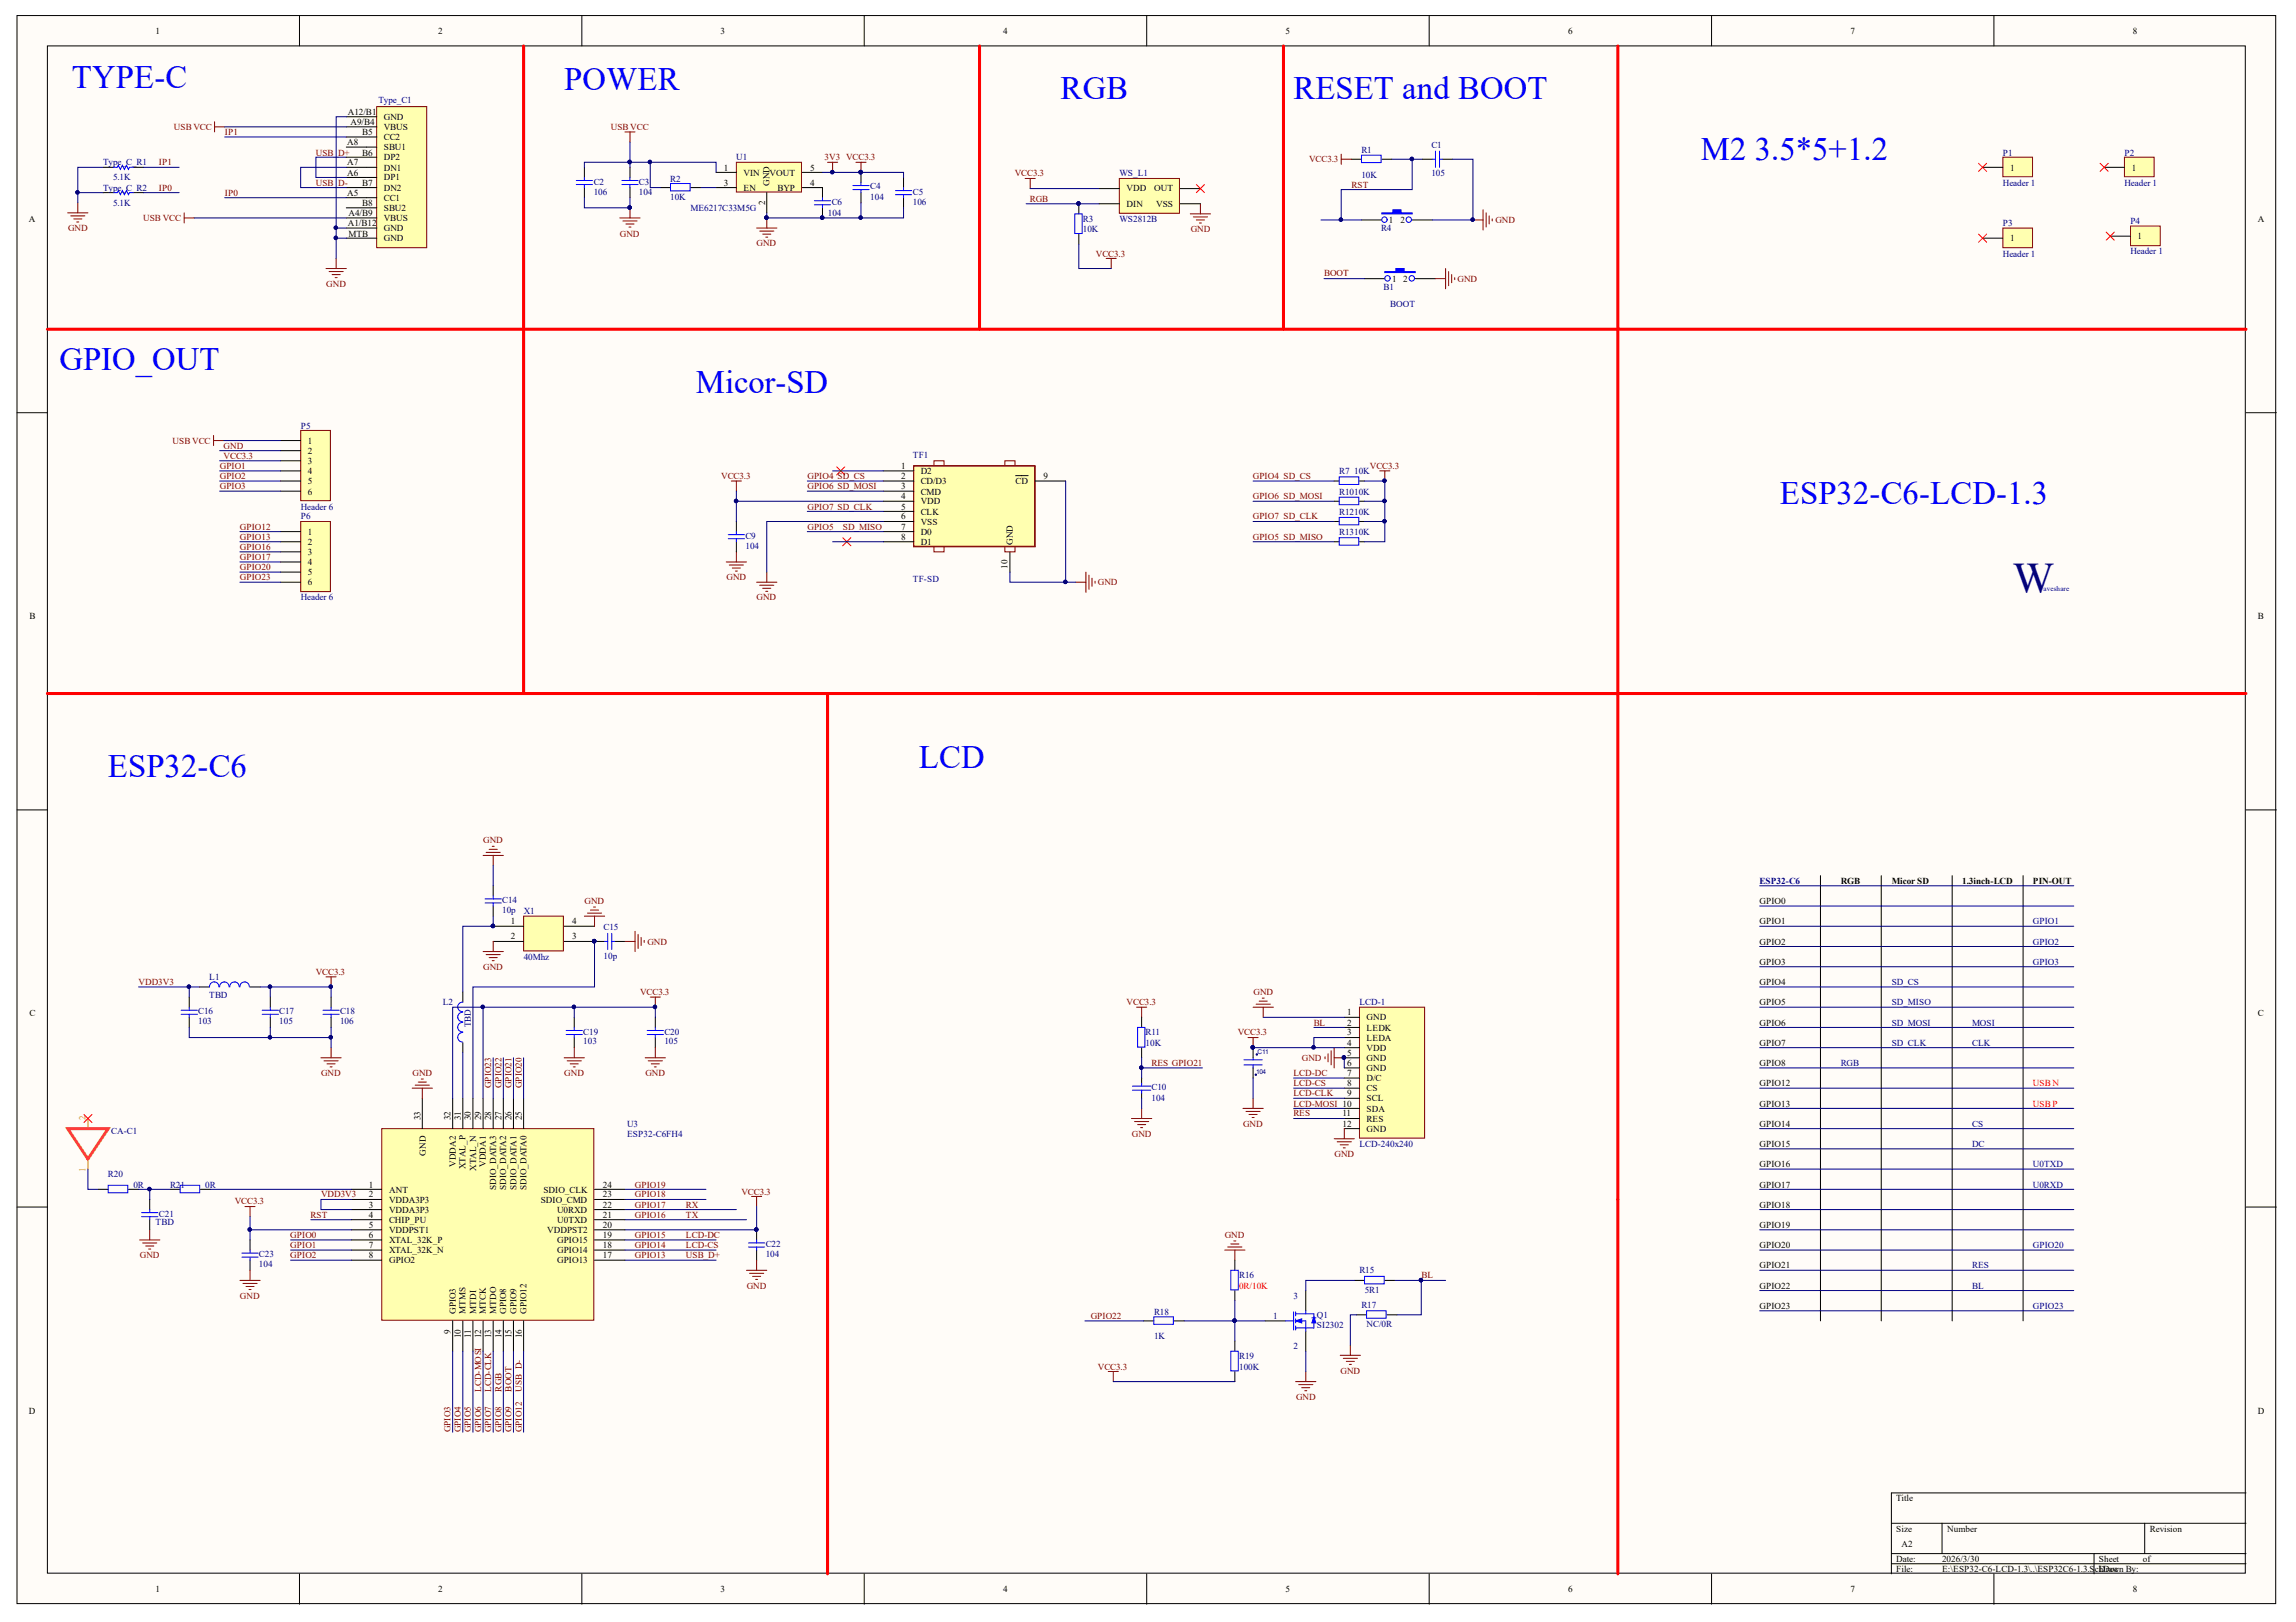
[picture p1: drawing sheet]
<svg xmlns="http://www.w3.org/2000/svg" width="297mm" height="210mm" viewBox="0 0 297 210" stroke-linecap="round" stroke-linejoin="round" font-family="sans-serif">
<defs><g id="words">
<text font-size="5.7" fill="#000080" x="260.4" y="76.8">W</text>
<g font-size="4.2" fill="#00f">
<text x="9.3" y="11.3">TYPE-C</text>
<text x="73" y="11.6">POWER</text>
<text x="137.2" y="12.9">RGB</text>
<text x="167.3" y="12.9">RESET and BOOT</text>
<text x="220" y="20.7">M2 3.5*5+1.2</text>
<text x="7.7" y="47.9">GPIO_OUT</text>
<text x="90" y="50.9">Micor-SD</text>
<text x="230.3" y="65.3">ESP32-C6-LCD-1.3</text>
<text x="14" y="100.6">ESP32-C6</text>
<text x="118.9" y="99.3">LCD</text>
</g>
<g font-size="1.2">
<text x="20.1" y="4.4">1</text>
<text x="56.7" y="4.4">2</text>
<text x="93.2" y="4.4">3</text>
<text x="129.8" y="4.4">4</text>
<text x="166.3" y="4.4">5</text>
<text x="202.9" y="4.4">6</text>
<text x="239.4" y="4.4">7</text>
<text x="276" y="4.4">8</text>
<text x="45" y="14.9">A12/B1</text>
<text x="45.3" y="16.2">A9/B4</text>
<text x="46.9" y="17.5">B5</text>
<text x="49.7" y="15.5">GND</text>
<text x="49.7" y="16.8">VBUS</text>
<text x="44.9" y="22.7">A6</text>
<text x="44.9" y="21.4">A7</text>
<text x="44.9" y="18.8">A8</text>
<text x="46.9" y="20.1">B6</text>
<text x="49.7" y="23.3">DP1</text>
<text x="49.7" y="22.1">DN1</text>
<text x="49.7" y="19.4">SBU1</text>
<text x="49.7" y="18.1">CC2</text>
<text x="49.7" y="20.7">DP2</text>
<text x="93.6" y="22.1">1</text>
<text x="96.2" y="22.7">VIN</text>
<text x="99.6" y="22.7">VOUT</text>
<text x="104.8" y="22.1">5</text>
<text x="260" y="22.1">1</text>
<text x="275.8" y="22.1">1</text>
<text x="3.7" y="28.7">A</text>
<text x="44.9" y="25.4">A5</text>
<text x="45" y="29.3">A1/B12</text>
<text x="45.1" y="28">A4/B9</text>
<text x="46.9" y="24">B7</text>
<text x="46.9" y="26.6">B8</text>
<text x="49.7" y="29.9">GND</text>
<text x="49.7" y="28.6">VBUS</text>
<text x="49.7" y="26">CC1</text>
<text x="49.7" y="24.7">DN2</text>
<text x="49.7" y="27.3">SBU2</text>
<text x="93.6" y="24">3</text>
<text x="96.2" y="24.7">EN</text>
<text x="99" y="26.5" transform="rotate(-90 99 26.5)">2</text>
<text x="99.6" y="24" transform="rotate(-90 99.6 24)">GND</text>
<text x="100.6" y="24.7">BYP</text>
<text x="104.8" y="24">4</text>
<text x="145.8" y="24.8">VDD</text>
<text x="145.8" y="26.8">DIN</text>
<text x="149.3" y="24.8">OUT</text>
<text x="149.6" y="26.8">VSS</text>
<text x="179.7" y="28.8">1</text>
<text x="181.2" y="28.8">2</text>
<text x="292.1" y="28.7">A</text>
<text x="45.1" y="30.6">MTB</text>
<text x="49.7" y="31.2">GND</text>
<text x="260" y="31.2">1</text>
<text x="276.5" y="30.9">1</text>
<text x="180.1" y="36.4">1</text>
<text x="181.5" y="36.4">2</text>
<text x="39.8" y="57.4">1</text>
<text x="39.8" y="58.8">2</text>
<text x="39.8" y="60">3</text>
<text x="39.8" y="61.4">4</text>
<text x="39.8" y="62.6">5</text>
<text x="39.8" y="64">6</text>
<text x="116.6" y="60.7">1</text>
<text x="116.6" y="62">2</text>
<text x="116.6" y="63.3">3</text>
<text x="116.6" y="64.6">4</text>
<text x="116.6" y="65.9">5</text>
<text x="119.1" y="61.4">D2</text>
<text x="119.1" y="62.6">CD/D3</text>
<text x="119.1" y="64">CMD</text>
<text x="119.1" y="65.3">VDD</text>
<text x="131.4" y="62.6">CD</text>
<text x="135" y="62">9</text>
<text x="39.8" y="69.2">1</text>
<text x="39.8" y="70.5">2</text>
<text x="39.8" y="71.9">3</text>
<text x="116.6" y="67.2">6</text>
<text x="116.6" y="68.6">7</text>
<text x="116.6" y="69.8">8</text>
<text x="119.1" y="66.6">CLK</text>
<text x="119.1" y="67.9">VSS</text>
<text x="119.1" y="69.2">D0</text>
<text x="119.1" y="70.5">D1</text>
<text x="131" y="70.5" transform="rotate(-90 131 70.5)">GND</text>
<text x="39.8" y="73.1">4</text>
<text x="39.8" y="74.5">5</text>
<text x="39.8" y="75.7">6</text>
<text x="130.4" y="73.6" transform="rotate(-90 130.4 73.6)">10</text>
<text x="3.8" y="80.1">B</text>
<text x="292.1" y="80.1">B</text>
<text x="66.1" y="119.6">1</text>
<text x="74" y="119.6">4</text>
<text x="227.6" y="117">GPIO0</text>
<text x="227.6" y="119.6">GPIO1</text>
<text x="238.1" y="114.4">RGB</text>
<text x="244.7" y="114.4">Micor SD</text>
<text x="253.9" y="114.4">1.3inch-LCD</text>
<text x="263" y="114.4">PIN-OUT</text>
<text x="66.1" y="121.6">2</text>
<text x="74" y="121.6">3</text>
<text x="227.6" y="122.2">GPIO2</text>
<text x="227.6" y="124.9">GPIO3</text>
<text x="3.8" y="131.5">C</text>
<text x="174.3" y="131.4">1</text>
<text x="227.6" y="127.5">GPIO4</text>
<text x="227.6" y="130.1">GPIO5</text>
<text x="292.1" y="131.5">C</text>
<text x="174.3" y="132.7">2</text>
<text x="174.3" y="134">3</text>
<text x="174.3" y="135.3">4</text>
<text x="174.3" y="136.6">5</text>
<text x="174.3" y="138">6</text>
<text x="176.8" y="132">GND</text>
<text x="176.8" y="133.4">LEDK</text>
<text x="176.8" y="134.7">LEDA</text>
<text x="176.8" y="136">VDD</text>
<text x="176.8" y="137.3">GND</text>
<text x="227.6" y="132.7">GPIO6</text>
<text x="227.6" y="135.3">GPIO7</text>
<text x="227.6" y="138">GPIO8</text>
<text x="174.3" y="139.2">7</text>
<text x="174.3" y="140.6">8</text>
<text x="174.3" y="141.8">9</text>
<text x="176.8" y="138.6">GND</text>
<text x="176.8" y="139.9">D/C</text>
<text x="176.8" y="141.3">CS</text>
<text x="176.8" y="142.5">SCL</text>
<text x="176.8" y="143.9">SDA</text>
<text x="227.6" y="140.6">GPIO12</text>
<text x="227.6" y="143.2">GPIO13</text>
<text x="54.4" y="145" transform="rotate(-90 54.4 145)">33</text>
<text x="55.1" y="149.5" transform="rotate(-90 55.1 149.5)">GND</text>
<text x="58.3" y="145" transform="rotate(-90 58.3 145)">32</text>
<text x="59.6" y="145" transform="rotate(-90 59.6 145)">31</text>
<text x="60.9" y="145" transform="rotate(-90 60.9 145)">30</text>
<text x="62.3" y="145" transform="rotate(-90 62.3 145)">29</text>
<text x="63.5" y="145" transform="rotate(-90 63.5 145)">28</text>
<text x="64.9" y="145" transform="rotate(-90 64.9 145)">27</text>
<text x="66.2" y="145" transform="rotate(-90 66.2 145)">26</text>
<text x="67.5" y="145" transform="rotate(-90 67.5 145)">25</text>
<text x="173.7" y="144.5">11</text>
<text x="173.7" y="145.8">12</text>
<text x="176.8" y="145.1">RES</text>
<text x="176.8" y="146.5">GND</text>
<text x="227.6" y="148.4">GPIO15</text>
<text x="227.6" y="145.8">GPIO14</text>
<text x="47.7" y="153.7">1</text>
<text x="47.7" y="154.9">2</text>
<text x="50.3" y="154.4">ANT</text>
<text x="50.3" y="155.6">VDDA3P3</text>
<text x="59" y="151" transform="rotate(-90 59 151)">VDDA2</text>
<text x="60.2" y="151.3" transform="rotate(-90 60.2 151.3)">XTAL_P</text>
<text x="61.6" y="151.5" transform="rotate(-90 61.6 151.5)">XTAL_N</text>
<text x="62.9" y="151" transform="rotate(-90 62.9 151)">VDDA1</text>
<text x="64.2" y="154" transform="rotate(-90 64.2 154)">SDIO_DATA3</text>
<text x="65.5" y="154" transform="rotate(-90 65.5 154)">SDIO_DATA2</text>
<text x="66.8" y="154" transform="rotate(-90 66.8 154)">SDIO_DATA1</text>
<text x="68.1" y="154" transform="rotate(-90 68.1 154)">SDIO_DATA0</text>
<text x="70" y="155.6">SDIO_CMD</text>
<text x="70.3" y="154.4">SDIO_CLK</text>
<text x="78" y="154.9">23</text>
<text x="78" y="153.7">24</text>
<text x="227.6" y="151.1">GPIO16</text>
<text x="227.6" y="153.7">GPIO17</text>
<text x="47.7" y="156.3">3</text>
<text x="47.7" y="157.6">4</text>
<text x="47.7" y="158.9">5</text>
<text x="47.7" y="160.2">6</text>
<text x="47.7" y="161.5">7</text>
<text x="50.3" y="157">VDDA3P3</text>
<text x="50.3" y="158.2">CHIP_PU</text>
<text x="50.3" y="159.6">VDDPST1</text>
<text x="50.3" y="160.9">XTAL_32K_P</text>
<text x="70.8" y="159.6">VDDPST2</text>
<text x="72.1" y="160.9">GPIO15</text>
<text x="72.1" y="158.2">U0TXD</text>
<text x="72.1" y="157">U0RXD</text>
<text x="78" y="161.5">18</text>
<text x="78" y="160.2">19</text>
<text x="78" y="158.9">20</text>
<text x="78" y="157.6">21</text>
<text x="78" y="156.3">22</text>
<text x="227.6" y="156.3">GPIO18</text>
<text x="227.6" y="158.9">GPIO19</text>
<text x="227.6" y="161.5">GPIO20</text>
<text x="47.7" y="162.8">8</text>
<text x="50.3" y="162.1">XTAL_32K_N</text>
<text x="50.3" y="163.5">GPIO2</text>
<text x="72.1" y="163.5">GPIO13</text>
<text x="72.1" y="162.1">GPIO14</text>
<text x="78" y="162.8">17</text>
<text x="227.6" y="164.2">GPIO21</text>
<text x="227.6" y="166.8">GPIO22</text>
<text x="58.3" y="172.6" transform="rotate(-90 58.3 172.6)">9</text>
<text x="59" y="170" transform="rotate(-90 59 170)">GPIO3</text>
<text x="59.6" y="173.2" transform="rotate(-90 59.6 173.2)">10</text>
<text x="60.2" y="170" transform="rotate(-90 60.2 170)">MTMS</text>
<text x="60.9" y="173.1" transform="rotate(-90 60.9 173.1)">11</text>
<text x="61.6" y="170" transform="rotate(-90 61.6 170)">MTDI</text>
<text x="62.3" y="173.2" transform="rotate(-90 62.3 173.2)">12</text>
<text x="62.9" y="170" transform="rotate(-90 62.9 170)">MTCK</text>
<text x="63.5" y="173.2" transform="rotate(-90 63.5 173.2)">13</text>
<text x="64.2" y="170" transform="rotate(-90 64.2 170)">MTDO</text>
<text x="64.9" y="173.2" transform="rotate(-90 64.9 173.2)">14</text>
<text x="65.5" y="170" transform="rotate(-90 65.5 170)">GPIO8</text>
<text x="66.2" y="173.2" transform="rotate(-90 66.2 173.2)">15</text>
<text x="66.8" y="170" transform="rotate(-90 66.8 170)">GPIO9</text>
<text x="67.5" y="173.2" transform="rotate(-90 67.5 173.2)">16</text>
<text x="68.1" y="170" transform="rotate(-90 68.1 170)">GPIO12</text>
<text x="227.6" y="169.4">GPIO23</text>
<text x="3.7" y="182.9">D</text>
<text x="292.1" y="182.9">D</text>
<text x="245.3" y="194.2">Title</text>
<text x="245.3" y="198.2">Size</text>
<text x="245.3" y="202.1">Date:</text>
<text x="245.3" y="203.4">File:</text>
<text x="246" y="200.2">A2</text>
<text x="251.2" y="202.1">2026/3/30</text>
<text x="251.2" y="203.4">E:\ESP32-C6-LCD-1.3\..\ESP32C6-1.3.S</text>
<text x="251.9" y="198.2">Number</text>
<text x="271" y="203.4">chDoc</text>
<text x="271.6" y="202.1">Sheet</text>
<text x="271.6" y="203.4">Drawn By:</text>
<text x="277.2" y="202.1">of</text>
<text x="278.2" y="198.2">Revision</text>
<text x="20.1" y="206">1</text>
<text x="56.7" y="206">2</text>
<text x="93.2" y="206">3</text>
<text x="129.8" y="206">4</text>
<text x="166.3" y="206">5</text>
<text x="202.9" y="206">6</text>
<text x="239.4" y="206">7</text>
<text x="276" y="206">8</text>
</g>
<g font-size="1.2" fill="#800000">
<text x="22.5" y="16.8">USB VCC</text>
<text x="29.1" y="17.5">IP1</text>
<text x="79" y="16.8">USB VCC</text>
<text x="20.6" y="21.4">IP1</text>
<text x="40.9" y="20.1">USB_D+</text>
<text x="106.7" y="20.7">3V3 VCC3.3</text>
<text x="131.3" y="22.8">VCC3.3</text>
<text x="169.4" y="21">VCC3.3</text>
<text x="8.8" y="29.9">GND</text>
<text x="18.5" y="28.6">USB VCC</text>
<text x="20.6" y="24.7">IP0</text>
<text x="29.1" y="25.4">IP0</text>
<text x="40.9" y="24">USB_D-</text>
<text x="133.2" y="26.1">RGB</text>
<text x="174.9" y="24.3">RST</text>
<text x="193.5" y="28.8">GND</text>
<text x="80.2" y="30.6">GND</text>
<text x="97.9" y="31.9">GND</text>
<text x="141.8" y="33.2">VCC3.3</text>
<text x="154" y="30">GND</text>
<text x="171.3" y="35.8">BOOT</text>
<text x="42.2" y="37.1">GND</text>
<text x="188.6" y="36.4">GND</text>
<text x="22.3" y="57.4">USB VCC</text>
<text x="28.9" y="58.1">GND</text>
<text x="28.9" y="59.3">VCC3.3</text>
<text x="28.4" y="60.7">GPIO1</text>
<text x="28.4" y="62">GPIO2</text>
<text x="28.4" y="63.3">GPIO3</text>
<text x="93.3" y="62">VCC3.3</text>
<text x="104.5" y="62">GPIO4 SD_CS</text>
<text x="104.5" y="63.3">GPIO6 SD_MOSI</text>
<text x="104.5" y="65.9">GPIO7 SD_CLK</text>
<text x="162.1" y="62">GPIO4 SD_CS</text>
<text x="162.1" y="64.6">GPIO6 SD_MOSI</text>
<text x="177.2" y="60.7">VCC3.3</text>
<text x="31" y="71.2">GPIO16</text>
<text x="31" y="68.6">GPIO12</text>
<text x="31" y="69.8">GPIO13</text>
<text x="104.5" y="68.6">GPIO5</text>
<text x="109" y="68.6">SD_MISO</text>
<text x="162.1" y="67.2">GPIO7 SD_CLK</text>
<text x="162.1" y="69.8">GPIO5 SD_MISO</text>
<text x="31" y="75.1">GPIO23</text>
<text x="31" y="73.8">GPIO20</text>
<text x="31" y="72.4">GPIO17</text>
<text x="94" y="75.1">GND</text>
<text x="97.9" y="77.7">GND</text>
<text x="142" y="75.7">GND</text>
<text x="62.5" y="109.1">GND</text>
<text x="75.6" y="117">GND</text>
<text x="62.5" y="125.5">GND</text>
<text x="83.7" y="122.2">GND</text>
<text x="17.9" y="127.5">VDD3V3</text>
<text x="40.9" y="126.1">VCC3.3</text>
<text x="82.8" y="128.7">VCC3.3</text>
<text x="145.8" y="130.1">VCC3.3</text>
<text x="162.2" y="128.7">GND</text>
<text x="149" y="138">RES GPIO21</text>
<text x="160.1" y="134">VCC3.3</text>
<text x="168.4" y="137.3">GND</text>
<text x="170" y="132.7">BL</text>
<text x="41.5" y="139.2">GND</text>
<text x="53.4" y="139.2">GND</text>
<text x="63.5" y="140.8" transform="rotate(-90 63.5 140.8)">GPIO23</text>
<text x="64.9" y="140.8" transform="rotate(-90 64.9 140.8)">GPIO22</text>
<text x="66.2" y="140.8" transform="rotate(-90 66.2 140.8)">GPIO21</text>
<text x="67.5" y="140.8" transform="rotate(-90 67.5 140.8)">GPIO20</text>
<text x="73" y="139.2">GND</text>
<text x="83.5" y="139.2">GND</text>
<text x="167.3" y="140.6">LCD-CS</text>
<text x="167.3" y="143.2">LCD-MOSI 10</text>
<text x="167.3" y="141.8">LCD-CLK</text>
<text x="167.3" y="139.2">LCD-DC</text>
<text x="146.4" y="147.1">GND</text>
<text x="160.8" y="145.8">GND</text>
<text x="167.3" y="144.5">RES</text>
<text x="172.7" y="149.7">GND</text>
<text x="30.4" y="155.9">VCC3.3</text>
<text x="41.5" y="154.9">VDD3V3</text>
<text x="82.1" y="154.9">GPIO18</text>
<text x="82.1" y="153.7">GPIO19</text>
<text x="95.9" y="154.6">VCC3.3</text>
<text x="37.6" y="160.2">GPIO0</text>
<text x="37.6" y="161.5">GPIO1</text>
<text x="40.2" y="157.6">RST</text>
<text x="82.1" y="161.5">GPIO14</text>
<text x="82.1" y="160.2">GPIO15</text>
<text x="82.1" y="157.6">GPIO16</text>
<text x="82.1" y="156.3">GPIO17</text>
<text x="88.7" y="157.6">TX</text>
<text x="88.7" y="156.3">RX</text>
<text x="88.7" y="160.2">LCD-DC</text>
<text x="88.7" y="161.5">LCD-CS</text>
<text x="158.4" y="160.2">GND</text>
<text x="18.1" y="162.8">GND</text>
<text x="37.6" y="162.8">GPIO2</text>
<text x="82.1" y="162.8">GPIO13</text>
<text x="88.7" y="162.8">USB_D+</text>
<text x="96.6" y="166.8">GND</text>
<text x="183.9" y="165.4">BL</text>
<text x="31" y="168">GND</text>
<text x="141.1" y="170.7">GPIO22</text>
<text x="142" y="177.3">VCC3.3</text>
<text x="173.4" y="177.8">GND</text>
<text x="58.3" y="185.4" transform="rotate(-90 58.3 185.4)">GPIO3</text>
<text x="59.6" y="185.4" transform="rotate(-90 59.6 185.4)">GPIO4</text>
<text x="60.9" y="185.4" transform="rotate(-90 60.9 185.4)">GPIO5</text>
<text x="62.3" y="185.4" transform="rotate(-90 62.3 185.4)">GPIO6</text>
<text x="62.3" y="180.1" transform="rotate(-90 62.3 180.1)">LCD-MOSI</text>
<text x="63.5" y="185.4" transform="rotate(-90 63.5 185.4)">GPIO7</text>
<text x="63.5" y="180.1" transform="rotate(-90 63.5 180.1)">LCD-CLK</text>
<text x="64.9" y="185.4" transform="rotate(-90 64.9 185.4)">GPIO8</text>
<text x="64.9" y="180.1" transform="rotate(-90 64.9 180.1)">RGB</text>
<text x="66.2" y="185.4" transform="rotate(-90 66.2 185.4)">GPIO9</text>
<text x="66.2" y="180.1" transform="rotate(-90 66.2 180.1)">BOOT</text>
<text x="67.5" y="185.4" transform="rotate(-90 67.5 185.4)">GPIO12</text>
<text x="67.5" y="180.1" transform="rotate(-90 67.5 180.1)">USB_D-</text>
<text x="167.7" y="181.1">GND</text>
</g>
<g font-size="1.2" fill="#000080">
<text x="49" y="13.3">Type_C1</text>
<text x="13.4" y="21.4">Type_C_R1</text>
<text x="14.6" y="23.3">5.1K</text>
<text x="76.8" y="23.9">C2</text>
<text x="82.6" y="23.9">C3</text>
<text x="86.7" y="23.5">R2</text>
<text x="95.3" y="20.7">U1</text>
<text x="144.8" y="22.8">WS_L1</text>
<text x="176.1" y="23">10K</text>
<text x="176.1" y="19.8">R1</text>
<text x="185.2" y="19.2">C1</text>
<text x="185.2" y="22.8">105</text>
<text x="259.1" y="20.1">P1</text>
<text x="274.9" y="20.1">P2</text>
<text x="13.4" y="24.7">Type_C_R2</text>
<text x="14.6" y="26.6">5.1K</text>
<text x="76.8" y="25.2">106</text>
<text x="82.6" y="25.2">104</text>
<text x="86.7" y="25.9">10K</text>
<text x="89.3" y="27.3">ME6217C33M5G</text>
<text x="107.1" y="28">104</text>
<text x="107.6" y="26.5">C6</text>
<text x="112.6" y="24.5">C4</text>
<text x="112.6" y="25.9">104</text>
<text x="118.1" y="25.2">C5</text>
<text x="118.1" y="26.5">106</text>
<text x="140.1" y="28.7">R3</text>
<text x="144.8" y="28.7">WS2812B</text>
<text x="178.7" y="29.9">R4</text>
<text x="259.1" y="24">Header 1</text>
<text x="259.1" y="29.3">P3</text>
<text x="274.9" y="24">Header 1</text>
<text x="275.6" y="29">P4</text>
<text x="140.1" y="30">10K</text>
<text x="259.1" y="33.2">Header 1</text>
<text x="275.6" y="32.9">Header 1</text>
<text x="179" y="37.5">B1</text>
<text x="179.9" y="39.7">BOOT</text>
<text x="38.9" y="55.5">P5</text>
<text x="118.1" y="59.3">TF1</text>
<text x="38.9" y="65.9">Header 6</text>
<text x="173.3" y="61.4">R7</text>
<text x="173.3" y="64">R1010K</text>
<text x="175.2" y="61.4">10K</text>
<text x="38.9" y="67.2">P6</text>
<text x="96.4" y="69.7">C9</text>
<text x="96.4" y="71">104</text>
<text x="173.3" y="66.6">R1210K</text>
<text x="173.3" y="69.2">R1310K</text>
<text x="38.9" y="77.7">Header 6</text>
<text x="118.1" y="75.3">TF-SD</text>
<text x="65" y="116.8">C14</text>
<text x="65" y="118.2">10p</text>
<text x="67.8" y="118.3">X1</text>
<text x="227.6" y="114.4">ESP32-C6</text>
<text x="263" y="119.6">GPIO1</text>
<text x="67.8" y="124.2">40Mhz</text>
<text x="78.1" y="120.4">C15</text>
<text x="78.1" y="124.1">10p</text>
<text x="263" y="122.2">GPIO2</text>
<text x="263" y="124.9">GPIO3</text>
<text x="25.6" y="131.3">C16</text>
<text x="27.1" y="129.2">TBD</text>
<text x="27.1" y="126.8">L1</text>
<text x="36.1" y="131.3">C17</text>
<text x="44" y="131.3">C18</text>
<text x="57.3" y="130.1">L2</text>
<text x="175.9" y="130.1">LCD-1</text>
<text x="244.7" y="130.1">SD_MISO</text>
<text x="244.7" y="127.5">SD_CS</text>
<text x="25.6" y="132.5">103</text>
<text x="36.1" y="132.5">105</text>
<text x="44" y="132.5">106</text>
<text x="60.9" y="133" transform="rotate(-90 60.9 133)">TBD</text>
<text x="75.5" y="133.9">C19</text>
<text x="75.5" y="135.2">103</text>
<text x="85.9" y="133.9">C20</text>
<text x="85.9" y="135.2">105</text>
<text x="148.2" y="135.3">10K</text>
<text x="148.2" y="134">R11</text>
<text x="238.1" y="138">RGB</text>
<text x="244.7" y="132.7">SD_MOSI</text>
<text x="244.7" y="135.3">SD_CLK</text>
<text x="255.1" y="135.3">CLK</text>
<text x="255.1" y="132.7">MOSI</text>
<text x="149" y="141.1">C10</text>
<text x="149" y="142.4">104</text>
<text x="14.4" y="146.7">CA-C1</text>
<text x="81.1" y="145.8">U3</text>
<text x="81.1" y="147.1">ESP32-C6FH4</text>
<text x="175.9" y="148.4">LCD-240x240</text>
<text x="255.1" y="148.4">DC</text>
<text x="255.1" y="145.8">CS</text>
<text x="14" y="152.3">R20</text>
<text x="17.3" y="153.7">0R</text>
<text x="22" y="153.7">R21</text>
<text x="26.6" y="153.7">0R</text>
<text x="263" y="151.1">U0TXD</text>
<text x="263" y="153.7">U0RXD</text>
<text x="20.1" y="158.5">TBD</text>
<text x="20.6" y="157.5">C21</text>
<text x="99.1" y="161.4">C22</text>
<text x="263" y="161.5">GPIO20</text>
<text x="33.5" y="162.7">C23</text>
<text x="33.5" y="164">104</text>
<text x="99.1" y="162.7">104</text>
<text x="160.3" y="165.4">R16</text>
<text x="175.9" y="164.7">R15</text>
<text x="176.6" y="167.3">5R1</text>
<text x="255.1" y="164.2">RES</text>
<text x="255.1" y="166.8">BL</text>
<text x="149.3" y="173.3">1K</text>
<text x="149.3" y="170.2">R18</text>
<text x="164.7" y="170.7">1</text>
<text x="167.3" y="168">3</text>
<text x="170.4" y="170.6">Q1</text>
<text x="170.4" y="171.8">SI2302</text>
<text x="176.1" y="169.2">R17</text>
<text x="176.8" y="171.8">NC/0R</text>
<text x="263" y="169.4">GPIO23</text>
<text x="160.3" y="177.3">100K</text>
<text x="160.3" y="175.9">R19</text>
<text x="167.3" y="174.6">2</text>
</g>
<g font-size="1.2" fill="#f00">
<text x="263" y="140.6">USB N</text>
<text x="263" y="143.2">USB P</text>
<text x="160.3" y="166.8">0R/10K</text>
</g>
<g font-size="1.2" fill="#fd8300">
<text x="11.1" y="145" transform="rotate(-90 11.1 145)">2</text>
<text x="11.1" y="151.6" transform="rotate(-90 11.1 151.6)">1</text>
</g>
<text font-size=".9" fill="#000080" x="264.4" y="76.4">aveshare</text>
<g font-size=".8" fill="#000080">
<text x="162.7" y="136.3">C11</text>
<text x="162.5" y="139">104</text>
</g>
</g></defs>
<g fill="#fffcf8" stroke="#000" stroke-width=".13">
<path d="M2.2 2h292.2v205.5h-292.2z"/>
<path d="M6.1 5.9h284.4v197.7h-284.4z"/>
</g>
<g fill="none" stroke="#000" stroke-width=".13">
<path d="M38.7 2v3.9M75.3 2v3.9M111.8 2v3.9M148.4 2v3.9M184.9 2v3.9M221.4 2v3.9M258 2v3.9M2.2 53.4h3.9M290.6 53.4h3.9M2.2 104.8h3.9M290.6 104.8h3.9M2.2 156.2h3.9"/>
<path d="M290.6 156.2h3.9M244.7 197.1h45.9M251.2 197.1v4M277.5 197.1v4M290.6 193.2h-45.9v10.5M38.7 203.7v3.9M75.3 203.7v3.9M111.8 203.7v3.9M148.4 203.7v3.9M184.9 203.7v3.9M221.4 203.7v3.9M244.7 201.1h45.9"/>
<path d="M244.7 202.4h45.9M258 203.7v3.9M270.9 201.1v2.6"/>
</g>
<path d="M48.7 13.8h6.5v18.3h-6.5z" fill="#ffffb0" stroke="#800000" stroke-width=".13"/>
<g fill="none" stroke="#000" stroke-width=".13">
<path d="M44.8 19h3.9M44.8 15.1h3.9M44.8 16.4h3.9M44.8 17.7h3.9M13.3 21.7h1.4M13.3 24.9h1.4M17.3 21.7h1.3M17.3 24.9h1.3M44.8 29.5h3.9M44.8 28.2h3.9M44.8 25.6h3.9M44.8 24.3h3.9"/>
<path d="M44.8 23h3.9M44.8 21.7h3.9M44.8 20.3h3.9M44.8 26.9h3.9M44.8 30.8h3.9"/>
</g>
<g fill="none" stroke="#800000" stroke-width=".13">
<path d="M27.8 15.8v1.3M27.8 16.4h1.3M8.8 27.5h2.6M9.1 27.9h1.9M9.5 28.3h1.1M9.9 28.7h.3M10.1 26.2v1.3M23.8 27.5v1.4M23.8 28.2h1.3M42.2 34.8h2.6M42.6 35.1h1.8M43 35.5h1"/>
<path d="M43.4 35.9h.2M43.5 33.4v1.4"/>
</g>
<path d="M14.7 21.7h.5l.1-.3 .3 .5 .2-.5 .3 .5 .3-.5 .2 .5 .1-.2h.6M14.7 24.9h.5l.1-.2 .3 .5 .2-.5 .3 .5 .3-.5 .2 .5 .1-.3h.6" fill="none" stroke="#00f" stroke-width=".13"/>
<path d="M95.3 21h8.4v3.9h-8.4z" fill="#ffffb0" stroke="#800000" stroke-width=".13"/>
<g fill="none" stroke="#000" stroke-width=".13">
<path d="M75.6 21.7v1.3M75.6 24.3v1.3M81.5 21.7v1.3M81.5 24.3v1.3M85.4 24.3h1.3M89.4 24.3h1.3M92.6 22.3h2.7M92.6 24.3h2.7M99.2 24.9v2.6M103.8 22.3h2.6M103.8 24.3h2.6v1.3M106.4 26.9v1.3"/>
<path d="M111.4 22.3v1.3M111.4 24.9v1.3M116.9 23v1.3M116.9 25.6v1.3"/>
</g>
<g fill="#000080" stroke="#000080" stroke-width=".13">
<circle cx="111.3" cy="22.3" r=".22"/>
<circle cx="106.4" cy="28.2" r=".22"/>
<circle cx="99.1" cy="28.2" r=".22"/>
<circle cx="81.5" cy="26.9" r=".22"/>
<circle cx="107.7" cy="22.3" r=".22"/>
</g>
<g fill="none" stroke="#00f" stroke-width=".13">
<path d="M74.6 23.9h2.1M74.6 23.4h2.1M75.6 23v.4M75.6 23.9v.4M80.5 23.9h2.1M80.5 23.4h2.1M81.5 23v.4M81.5 23.9v.4M86.7 23.8h2.6v.9h-2.6zM105.4 26.5h2.1M105.4 26h2.1M106.4 25.6v.4"/>
<path d="M106.4 26.5v.4M110.3 24.5h2.1M110.3 24h2.1M111.4 23.6v.4M111.4 24.5v.4M115.8 25.2h2.1M115.8 24.7h2.1M116.9 24.3v.4M116.9 25.2v.4"/>
</g>
<g fill="none" stroke="#800000" stroke-width=".13">
<path d="M80.8 17.1h1.4M81.5 17.1v1.3M80.2 28.2h2.6M80.6 28.6h1.8M81 29h1M81.4 29.4h.2M81.5 26.9v1.3M97.9 29.5h2.6M98.3 29.9h1.8M98.7 30.3h1M99.1 30.7h.2M99.2 28.2v1.3"/>
<path d="M107.1 21h1.3M107.7 21v1.3M110.7 21h1.3M111.4 21v1.3M154 27.7h2.6M154.4 28.1h1.8M154.8 28.5h1M155.2 28.9h.2M155.3 26.4v1.3"/>
</g>
<path d="M144.8 23.1h7.8v4.5h-7.8z" fill="#ffffb0" stroke="#800000" stroke-width=".13"/>
<path d="M139.6 26.4v1.3M139.6 30.3v1.3M142.2 24.4h2.6M142.2 26.4h2.6M152.7 24.4h2.6M152.7 26.4h2.6M174.8 20.6h1.3M176.1 28.5h2.7M178.8 20.6h1.3M182.7 28.5h2.6M184 20.6h1.3M186.6 20.6h1.3" fill="none" stroke="#000" stroke-width=".13"/>
<circle cx="139.5" cy="26.3" r=".22" fill="#000080" stroke="#000080" stroke-width=".13"/>
<path d="M185.7 19.6v2.1M186.2 19.6v2.1M139 27.7h1v2.5h-1zM176.1 20.1h2.6v.9h-2.6zM185.3 20.6h.4M186.2 20.6h.4" fill="none" stroke="#00f" stroke-width=".13"/>
<path d="M173.5 20v1.3M132.6 23.1h1.3M133.3 23.1v1.3M143.1 33.4h1.3M143.8 33.4v1.4M173.5 20.6h1.3" fill="none" stroke="#800000" stroke-width=".13"/>
<path d="M154.8 23.9l1 1M155.8 23.9l-1 1" fill="none" stroke="#f00" stroke-width=".13"/>
<path d="M178.8 27.5h1.4v-.3h1.1v.3h1.4v.2h-3.9z" fill-rule="evenodd" fill="#00f"/>
<g fill="none" stroke="#00f" stroke-width=".13">
<path d="M178.8 27.5h1.4v-.3h1.1v.3h1.4v.2h-3.9z"/>
<circle cx="179.1" cy="28.4" r=".35"/>
<circle cx="182.3" cy="28.4" r=".35"/>
</g>
<path d="M190.6 28.5h1.3M191.9 27.2v2.6M192.3 27.5v1.9M192.7 27.9v1.1M193 28.3v.3" fill="none" stroke="#800000" stroke-width=".13"/>
<circle cx="190.5" cy="28.4" r=".22" fill="#000080" stroke="#000080" stroke-width=".13"/>
<path d="M176.5 36.1h2.7M183.1 36.1h2.6" fill="none" stroke="#000" stroke-width=".13"/>
<path d="M179.2 35.1h1.4v-.3h1v.3h1.5v.2h-3.9z" fill-rule="evenodd" fill="#00f"/>
<g fill="none" stroke="#00f" stroke-width=".13">
<path d="M179.2 35.1h1.4v-.3h1v.3h1.5v.2h-3.9z"/>
<circle cx="179.5" cy="36" r=".35"/>
<circle cx="182.6" cy="36" r=".35"/>
</g>
<path d="M185.7 36.1h1.3M187 34.8v2.6M187.4 35.1v1.9M187.8 35.5v1.1M188.2 35.9v.3" fill="none" stroke="#800000" stroke-width=".13"/>
<path d="M175.9 130.3h8.4v17h-8.4z" fill="#ffffb0" stroke="#800000" stroke-width=".13"/>
<g fill="none" stroke="#000" stroke-width=".13">
<path d="M172.6 62.2h.7M172.6 64.9h.7M172.6 67.5h.7M172.6 70.1h.7M175.9 62.2h.6M175.9 64.9h.6M175.9 67.5h.6M175.9 70.1h.6M162.1 135.6v1.3M162.1 138.2v1.3M173.9 131.7h2M173.9 133h2"/>
<path d="M173.9 134.3h2M173.9 135.6h2M173.9 136.9h2M173.9 138.2h2M173.9 139.5h2M173.9 140.8h2M173.9 142.1h2M173.9 143.4h2M173.9 144.7h2M173.9 146.1h2"/>
</g>
<g fill="#000080" stroke="#000080" stroke-width=".13">
<circle cx="173.9" cy="136.9" r=".22"/>
<circle cx="162.1" cy="135.5" r=".22"/>
<circle cx="162.6" cy="136.5" r=".09"/>
<circle cx="162.5" cy="139.1" r=".09"/>
<circle cx="179.1" cy="62.2" r=".22"/>
</g>
<g fill="none" stroke="#800000" stroke-width=".13">
<path d="M178.5 60.9h1.3M179.2 60.9v1.3M161.5 134.3h1.3M162.1 134.3v1.3M162.1 130.3h2.6M162.5 129.9h1.8M162.9 129.6h1.1M163.3 129.2h.3M163.4 130.3v1.4M171.4 136.8v.2M171.8 136.4v1M172.2 136v1.8"/>
<path d="M172.6 135.6v2.6M172.6 136.9h1.3M160.8 143.4h2.6M161.2 143.8h1.8M161.6 144.2h1M162 144.6h.2M162.1 142.1v1.3M172.6 147.4h2.6M173 147.8h1.8M173.4 148.2h1M173.8 148.5h.2M173.9 146.1v1.3"/>
</g>
<path d="M173.3 61.7h2.5v1h-2.5zM173.3 64.3h2.5v1h-2.5zM173.3 67h2.5v.9h-2.5zM173.3 69.6h2.5v1h-2.5zM160.9 137.8h2.4M160.9 137.2h2.4M162.1 136.9v.3M162.1 137.8v.4" fill="none" stroke="#00f" stroke-width=".13"/>
<path d="M118.2 60.3h15.6v10.4h-15.6z" fill="#ffffb0" stroke="#800000" stroke-width=".13"/>
<g fill="none" stroke="#800000" stroke-width=".13">
<path d="M27.6 56.4v1.3M27.6 57h1.3M94 72.7h2.6M94.3 73.1h1.9M94.6 62.2h1.3M94.7 73.5h1.1M95.1 73.9h.3M95.3 62.2v1.4M95.3 71.4v1.3M118.2 60.3h15.7v10.5h-15.7zM120.8 70.8v.6h1.3v-.6M120.8 60.3v-.7h1.3v.7"/>
<path d="M130 70.8v.6h1.3v-.6M130 60.3v-.7h1.3v.7M139.2 75.3h1.3M140.5 74v2.7M140.9 74.4v1.9M141.3 74.8v1.1M141.7 75.2v.3M147 130.3h1.4M147.7 130.3v1.4M146.4 144.7h2.6M146.8 145.1h1.8M147.2 145.5h1"/>
<path d="M147.6 145.9h.2M147.7 143.4v1.3"/>
</g>
<g fill="none" stroke="#000" stroke-width=".13">
<path d="M114.3 60.9h3.9M114.3 62.2h3.9M114.3 63.6h3.9M114.3 64.9h3.9M114.3 66.2h3.9M114.3 67.5h3.9M114.3 68.8h3.9M114.3 70.1h3.9M130.7 71.4v2.6M131.4 61.6h1.6M133.9 62.2h4M147.7 131.7v1.3"/>
<path d="M147.7 135.6v1.3M147.7 139.5v.7M147.7 141.5v.6"/>
</g>
<path d="M108.2 60.4l1.1 1.1M109 69.6l1.1 1M109.3 60.4l-1.1 1.1M110.1 69.6l-1.1 1" fill="none" stroke="#f00" stroke-width=".13"/>
<path d="M147.2 133h.9v2.5h-.9zM146.5 141.1h2.4M146.5 140.6h2.4M147.7 140.2v.4M147.7 141.1v.4" fill="none" stroke="#00f" stroke-width=".13"/>
<path d="M38.9 55.7h3.8v9.1h-3.8z" fill="#ffffb0" stroke="#800000" stroke-width=".13"/>
<path d="M36.3 57h2.6M36.3 58.3h2.6M36.3 59.6h2.6M36.3 60.9h2.6M36.3 62.2h2.6M36.3 63.6h2.6" fill="none" stroke="#000" stroke-width=".13"/>
<path d="M38.9 67.5h3.8v9.1h-3.8z" fill="#ffffb0" stroke="#800000" stroke-width=".13"/>
<g fill="none" stroke="#000" stroke-width=".13">
<path d="M36.3 68.8h2.6M36.3 70.1h2.6M36.3 71.4h2.6M36.3 72.7h2.6M36.3 74h2.6M36.3 75.3h2.6M148 170.9h1.3M151.9 170.9h1.3M159.8 163.1v1.3M159.8 167v1.3M159.8 173.6v1.3M159.8 177.5v1.3"/>
<path d="M175.2 165.7h1.3M175.5 170.2h1.3M179.2 165.7h1.3M179.4 170.2h1.3"/>
</g>
<path d="M149.3 170.4h2.5v1h-2.5zM159.2 174.9h1v2.5h-1zM159.2 164.4h1v2.5h-1zM176.5 165.2h2.6v.9h-2.6zM176.8 169.6h2.5v1h-2.5z" fill="none" stroke="#00f" stroke-width=".13"/>
<g fill="none" stroke="#800000" stroke-width=".13">
<path d="M143.4 177.5h1.3M144 177.5v1.3M158.4 161.8h2.7M158.8 161.4h1.9M159.2 161h1.1M159.6 160.6h.3M159.8 161.8v1.3M167.6 178.8h2.6M168 179.2h1.8M168.4 179.6h1.1M168.8 180h.3M168.9 177.5v1.3"/>
<path d="M173.4 175.4h2.6M173.8 175.8h1.8M174.2 176.2h1M174.6 176.6h.2M174.7 174.1v1.3"/>
</g>
<circle cx="183.8" cy="165.7" r=".22" fill="#000080" stroke="#000080" stroke-width=".13"/>
<path d="M67.7 5.9v83.8M126.7 5.9v36.7M166 5.9v36.7M6.1 42.6h284.5M209.3 42.6v47.1h-203.2M107.1 89.7v114M209.3 89.7v114" fill="none" stroke="#f00" stroke-width=".39"/>
<path d="M259.1 20.3h3.9v2.6h-3.9z" fill="#ffffb0" stroke="#800000" stroke-width=".13"/>
<path d="M256.5 21.7h2.6" fill="none" stroke="#000" stroke-width=".13"/>
<path d="M274.8 20.3h3.9v2.6h-3.9z" fill="#ffffb0" stroke="#800000" stroke-width=".13"/>
<path d="M272.2 21.7h2.6" fill="none" stroke="#000" stroke-width=".13"/>
<path d="M256 21.1l1 1.1M257 21.1l-1 1.1M271.7 21.1l1 1.1M272.7 21.1l-1 1.1" fill="none" stroke="#f00" stroke-width=".13"/>
<path d="M259.1 29.5h3.9v2.6h-3.9z" fill="#ffffb0" stroke="#800000" stroke-width=".13"/>
<path d="M256.5 30.8h2.6" fill="none" stroke="#000" stroke-width=".13"/>
<path d="M275.6 29.3h3.9v2.5h-3.9z" fill="#ffffb0" stroke="#800000" stroke-width=".13"/>
<path d="M273 30.6h2.6M19.4 155.2v1.3M19.4 157.8v1.4M22 153.9h1.3M25.9 153.9h1.3" fill="none" stroke="#000" stroke-width=".13"/>
<path d="M256 30.3l1 1M257 30.3l-1 1M272.5 30l1 1.1M273.5 30l-1 1.1M10.9 144.2l1 1.1M11.9 144.2l-1 1.1" fill="none" stroke="#f00" stroke-width=".13"/>
<path d="M209.3 5.9v36.7" fill="none" stroke="#f00" stroke-width=".39"/>
<path d="M18.3 156.9h2.1M18.3 157.4h2.1M19.4 156.5v.4M19.4 157.4v.4M23.3 153.4h2.5v1h-2.5z" fill="none" stroke="#00f" stroke-width=".13"/>
<path d="M19.4 159.2v1.3M18.1 160.5h2.6M18.5 160.9h1.8M18.8 161.2h1.1M19.2 161.6h.3" fill="none" stroke="#800000" stroke-width=".13"/>
<path d="M8.8 146.1h5.2l-2.6 3.9z" fill="none" stroke="#fd8300" stroke-width=".39"/>
<path d="M11.4 144.7v1.4M11.4 150v1.3" fill="none" stroke="#fd8300" stroke-width=".13"/>
<path d="M67.7 118.6h5.2v4.5h-5.2z" fill="#ffffb0" stroke="#800000" stroke-width=".13"/>
<path d="M63.8 119.9h3.9M63.8 114.6v1.3M63.8 117.2v1.4M73 119.9h3.9M59.9 128.4v1.3M59.9 134.9v1.3M63.8 121.8h3.9M73 121.8h5.2M79.5 121.8h1.3M32.3 160.5v1.3M32.3 163.1v1.3" fill="none" stroke="#000" stroke-width=".13"/>
<g fill="#000080" stroke="#000080" stroke-width=".13">
<circle cx="63.8" cy="119.8" r=".22"/>
<circle cx="76.9" cy="121.8" r=".22"/>
</g>
<g fill="none" stroke="#00f" stroke-width=".13">
<path d="M62.8 116.9h2.1M62.8 116.3h2.1M63.8 115.9v.4M63.8 116.9v.3M59.9 133.6a.62 .62 0 0 0-.7 .6 .62 .62 0 0 0 .7 .6M59.9 132.3a.62 .62 0 0 0-.7 .6 .62 .62 0 0 0 .7 .6M59.9 131a.62 .62 0 0 0-.7 .6 .62 .62 0 0 0 .7 .6M59.9 129.7a.62 .62 0 0 0-.7 .6 .62 .62 0 0 0 .7 .6M78.2 121.8h.4M78.6 120.8v2.1M79.1 120.8v2.1M79.1 121.8h.4"/>
<path d="M31.3 162.2h2.1M31.3 162.7h2.1M32.3 161.8v.4M32.3 162.7v.4"/>
</g>
<g fill="none" stroke="#800000" stroke-width=".13">
<path d="M62.5 110.7h2.6M62.9 110.3h1.8M63.3 109.9h1M63.7 109.5h.2M63.8 110.7v1.3M75.6 118.6h2.6M76 118.2h1.8M76.4 117.8h1M76.8 117.4h.2M76.9 118.6v1.3M62.5 123.1h2.6M62.9 123.5h1.8"/>
<path d="M63.3 123.9h1M63.7 124.3h.2M63.8 121.8v1.3M80.8 121.8h1.4M82.2 120.5v2.6M82.6 120.9v1.8M82.9 121.3v1.1M83.3 121.7v.3M31.7 156.1h1.3M32.3 156.1v1.3M31 165.7h2.7M31.4 166.1h1.9"/>
<path d="M31.8 166.5h1.1M32.2 166.9h.3M32.3 164.4v1.3"/>
</g>
<path d="M49.4 146.1h27.4v24.7h-27.4z" fill="#ffffb0" stroke="#800000" stroke-width=".13"/>
<g fill="none" stroke="#000" stroke-width=".13">
<path d="M95.3 67.5v1.3M95.3 70.1v1.3M24.5 129v1.3M24.5 131.7v1.3M25.8 127.7h1.3M32.3 127.7h1.4M35 129v1.3M35 131.7v1.3M42.8 129v1.3M42.8 131.7v1.3M74.3 131.7v1.3M74.3 134.3v1.3"/>
<path d="M84.8 131.7v1.3M84.8 134.3v1.3M12.7 153.9h1.3M16.6 153.9h1.3M45.5 153.9h3.9M45.5 155.2h3.9M45.5 156.5h3.9M45.5 157.8h3.9M45.5 159.2h3.9M54.6 142.1v4M58.6 142.1v4M59.9 142.1v4"/>
<path d="M61.2 142.1v4M62.5 142.1v4M63.8 142.1v4M65.1 142.1v4M66.4 142.1v4M67.7 142.1v4M76.9 153.9h3.9M76.9 155.2h3.9M76.9 156.5h3.9M76.9 157.8h3.9M76.9 159.2h3.9M97.9 159.2v1.3"/>
<path d="M45.5 160.5h3.9M45.5 161.8h3.9M45.5 163.1h3.9M58.6 170.9v4M59.9 170.9v4M61.2 170.9v4M62.5 170.9v4M63.8 170.9v4M65.1 170.9v4M66.4 170.9v4M67.7 170.9v4M76.9 160.5h3.9"/>
<path d="M76.9 161.8h3.9M76.9 163.1h3.9M97.9 161.8v1.3M163.7 170.9h2.6M168.9 167v2.6M168.9 172.2v2.7"/>
</g>
<g fill="#000080" stroke="#000080" stroke-width=".13">
<circle cx="97.8" cy="159.1" r=".22"/>
<circle cx="84.7" cy="130.3" r=".22"/>
<circle cx="42.8" cy="127.7" r=".22"/>
</g>
<g fill="none" stroke="#00f" stroke-width=".13">
<path d="M94.2 69.2h2.1M94.2 69.7h2.1M95.3 68.8v.4M95.3 69.7v.4M23.4 130.7h2.1M23.4 131.3h2.1M24.5 130.3v.4M24.5 131.3v.4M28.3 127.7a.61 .61 0 0 0-.6-.6 .61 .61 0 0 0-.6 .6M29.6 127.7a.61 .61 0 0 0-.6-.6 .61 .61 0 0 0-.6 .6M30.9 127.7a.61 .61 0 0 0-.6-.6 .61 .61 0 0 0-.6 .6M32.3 127.7a.61 .61 0 0 0-.7-.6 .61 .61 0 0 0-.6 .6"/>
<path d="M33.9 130.7h2.1M33.9 131.3h2.1M35 130.3v.4M35 131.3v.4M41.8 130.7h2.1M41.8 131.3h2.1M42.8 130.3v.4M42.8 131.3v.4M73.2 133.4h2.1M73.2 133.9h2.1M74.3 133v.4M74.3 133.9v.4"/>
<path d="M83.7 133.4h2.1M83.7 133.9h2.1M84.8 133v.4M84.8 133.9v.4M14 153.4h2.5v1h-2.5zM96.8 160.9h2.1M96.8 161.4h2.1M97.9 160.5v.4M97.9 161.4v.4M166.3 170.9h1.1M167.4 169.8v2.3M167.6 170.9h1.3v1.3"/>
<path d="M167.6 171.9h1.3M167.6 169.8v.5M167.6 170.7v.5M167.6 171.6v.5M168.9 169.6v.4h-1.3"/>
</g>
<g fill="none" stroke="#800000" stroke-width=".13">
<path d="M97.9 75.3h2.6M98.3 75.7h1.8M98.7 76.1h1M99.1 76.5h.2M99.2 74v1.3M41.5 136.9h2.6M41.9 137.3h1.9M42.2 126.4h1.3M42.3 137.7h1.1M42.7 138.1h.3M42.8 126.4v1.3M42.8 135.6v1.3"/>
<path d="M54.5 139.6h.3M73 136.9h2.6M73.4 137.3h1.8M73.8 137.7h1M74.2 138.1h.2M74.3 135.6v1.3M83.5 136.9h2.6M83.9 137.3h1.8M84.1 129h1.3M84.3 137.7h1M84.6 138.1h.3M84.8 129v1.3"/>
<path d="M84.8 135.6v1.3M53.3 140.8h2.6M53.7 140.4h1.8M54.1 140h1.1M54.6 140.8v1.3M97.2 154.8h1.3M97.9 154.8v1.3M96.6 164.4h2.6M97 164.8h1.8M97.4 165.2h1M97.8 165.6h.2M97.9 163.1v1.3"/>
</g>
<path d="M167.6 170.9l.8-.2v.5z" fill="#00f"/>
<path d="M167.6 170.9l.8-.2v.5zM170 170v1.9" fill="none" stroke="#00f" stroke-width=".13"/>
<path d="M170 170.4l.2 .8h-.5z" fill="#00f"/>
<path d="M168.9 171.9h1.1M168.9 170h1.1M169.7 170.5h.5M170 170.4l.2 .8h-.5z" fill="none" stroke="#00f" stroke-width=".13"/>
<g fill="none" stroke="#000080" stroke-width=".13">
<path d="M29.1 17.7h15.7M29.1 16.4h15.7M44.8 15.1h-1.3v14.4M81.5 18.4v2.6h11.1v1.3M10.1 24.9h3.2M13.3 21.7h-3.2v4.5M18.6 24.9h4.6M18.6 21.7h4.6M25.1 28.2h19.7M29.1 25.6h15.7M43.5 30.8v2.6M44.8 21.7h-5.9v2.6h5.9"/>
<path d="M44.8 20.3h-3.9v2.7h3.9M44.8 29.5h-1.3v1.3h1.3M75.6 25.6v1.3h5.9v-1.3M75.6 21.7v-.7h5.9v.7M84.1 21v3.3h1.3M90.7 24.3h1.9M106.4 22.3h10.5v.7M111.4 26.2v2h-12.2v-.7M116.9 26.9v1.3h-5.5M132.8 26.4h9.4M133.3 24.4h8.9M139.6 31.6v3.2h4.2"/>
<path d="M170.9 28.5h2.6M171.3 36.1h5.2M180.1 20.6h3.9M182.7 20.6v3.9h-9.2v4h2.6M187.9 20.6h2.7v7.9h-5.3M28.4 59.6h7.9M28.4 58.3h7.9M28.9 57h7.4M28.4 63.6h7.9M28.4 62.2h7.9M28.4 60.9h7.9M31 75.3h5.3"/>
<path d="M31 74h5.3M31 72.7h5.3M31 71.4h5.3M31 70.1h5.3M31 68.8h5.3M95.3 63.6v3.9M95.3 64.9h19M104.4 63.6h9.9M104.4 62.2h9.9M104.4 68.8h9.9M104.4 66.2h9.9M107.7 70.1h6.6"/>
<path d="M107.7 60.9h6.6M114.3 67.5h-15.1v6.5M130.7 74v1.3h8.5M137.9 62.2v13.1M162.1 64.9h10.5M162.1 62.2h10.5M162.1 70.1h10.5M162.1 67.5h10.5M176.5 62.2h2.7v7.9h-2.7M176.5 64.9h2.7M176.5 67.5h2.7M63.8 118.6v1.3h-3.9v8.5"/>
<path d="M63.8 112v2.6M227.7 114.6h40.6M227.7 117.2h40.6M227.7 119.9h40.6M17.9 127.7h6.6M24.5 133v1.3h18.3v1.3M25.8 127.7h-1.3v1.3M33.7 127.7h1.3v1.3M35 127.7h7.8v1.3M35 133v1.3M42.8 133v1.3M59.9 136.2v5.9"/>
<path d="M62.5 130.3h-3.9v11.8M63.8 136.9v5.2M65.1 136.9v5.2M66.4 136.9v5.2M67.7 136.9v5.2M74.3 131.7v-1.4h-11.8v11.8M74.3 130.3h10.5v1.4M76.9 121.8v5.9h-15.7v14.4M147.7 136.9v2.6M147.7 138.2h7.9M162.1 135.6h11.8M162.1 139.5v2.6"/>
<path d="M163.4 131.7h10.5M167.4 139.5h6.5M170 133h3.9M173.9 134.3h-3.9v1.3M173.9 136.9v1.3M227.7 127.7h40.6M227.7 138.2h40.6M227.7 133h40.6M227.7 122.5h40.6M227.7 125.1h40.6M227.7 130.3h40.6M227.7 135.6h40.6"/>
<path d="M11.4 151.3v2.6h1.3M17.9 153.9h1.5v1.3M19.4 153.9h2.6M27.2 153.9h18.3M32.3 157.4v3.1M32.3 159.2h13.2M40.2 157.8h5.3M45.5 155.2h-4v1.3h4M80.8 153.9h10.5M80.8 157.8h15.8M80.8 156.5h14.5M80.8 155.2h10.5"/>
<path d="M97.9 156.1v3.1h-17.1M147.7 142.1v1.3M167.4 144.7h6.5M167.4 143.4h6.5M167.4 142.1h6.5M167.4 140.8h6.5M227.7 153.9h40.6M227.7 159.2h40.6M227.7 156.5h40.6M227.7 143.4h40.6M227.7 140.8h40.6M227.7 146.1h40.6"/>
<path d="M227.7 148.7h40.6M227.7 151.3h40.6M37.6 163.1h7.9M37.6 161.8h7.9M37.6 160.5h7.9M58.6 174.9v10.4M59.9 174.9v10.4M61.2 174.9v10.4M62.5 174.9v10.4M63.8 174.9v10.4M65.1 174.9v10.4M66.4 174.9v10.4"/>
<path d="M67.7 174.9v10.4M80.8 163.1h11.8M80.8 161.8h11.8M80.8 160.5h11.8M140.4 170.9h7.6M144 178.8h15.8M153.2 170.9h10.5M159.8 168.3v5.3M168.9 174.9v2.6M175.2 165.7h-6.3v1.3M175.5 170.2h-.8v3.9M180.5 165.7h3.4v4.5h-3.2"/>
<path d="M183.9 165.7h3.1M227.7 161.8h40.6M227.7 164.4h40.6M227.7 167h40.6M227.7 169.6h40.6"/>
</g>
<g fill="#000080" stroke="#000080" stroke-width=".13">
<circle cx="173.9" cy="136.9" r=".22"/>
<circle cx="10" cy="24.9" r=".22"/>
<circle cx="19.3" cy="153.9" r=".22"/>
<circle cx="24.4" cy="127.7" r=".22"/>
<circle cx="95.2" cy="64.8" r=".22"/>
<circle cx="34.9" cy="134.2" r=".22"/>
<circle cx="42.8" cy="134.2" r=".22"/>
<circle cx="32.3" cy="159.1" r=".22"/>
<circle cx="34.9" cy="127.7" r=".22"/>
<circle cx="42.8" cy="127.7" r=".22"/>
<circle cx="43.4" cy="29.5" r=".22"/>
<circle cx="43.4" cy="30.8" r=".22"/>
<circle cx="137.8" cy="75.3" r=".22"/>
<circle cx="62.4" cy="130.3" r=".22"/>
<circle cx="63.8" cy="119.8" r=".22"/>
<circle cx="76.9" cy="121.8" r=".22"/>
<circle cx="74.2" cy="130.3" r=".22"/>
<circle cx="84.7" cy="130.3" r=".22"/>
<circle cx="81.5" cy="26.9" r=".22"/>
<circle cx="81.5" cy="21" r=".22"/>
<circle cx="84.1" cy="21" r=".22"/>
<circle cx="97.8" cy="159.1" r=".22"/>
<circle cx="179.1" cy="62.2" r=".22"/>
<circle cx="179.1" cy="64.8" r=".22"/>
<circle cx="179.1" cy="67.5" r=".22"/>
<circle cx="99.1" cy="28.2" r=".22"/>
<circle cx="106.4" cy="28.2" r=".22"/>
<circle cx="111.3" cy="28.2" r=".22"/>
<circle cx="111.3" cy="22.3" r=".22"/>
<circle cx="107.7" cy="22.3" r=".22"/>
<circle cx="139.5" cy="26.3" r=".22"/>
<circle cx="159.7" cy="170.9" r=".22"/>
<circle cx="147.6" cy="138.2" r=".22"/>
<circle cx="173.5" cy="28.4" r=".22"/>
<circle cx="182.7" cy="20.6" r=".22"/>
<circle cx="169.9" cy="135.5" r=".22"/>
<circle cx="162.1" cy="135.5" r=".22"/>
<circle cx="183.8" cy="165.7" r=".22"/>
<circle cx="190.5" cy="28.4" r=".22"/>
</g>
<path d="M198.8 89.7h91.8" fill="none" stroke="#f00" stroke-width=".39"/>
<path d="M235.5 113.3v57.6M243.4 113.3v57.6M252.6 113.3v57.6M261.7 113.3v57.6" fill="none" stroke="#000" stroke-width=".13"/>
<use href="#words"/>
</svg>
